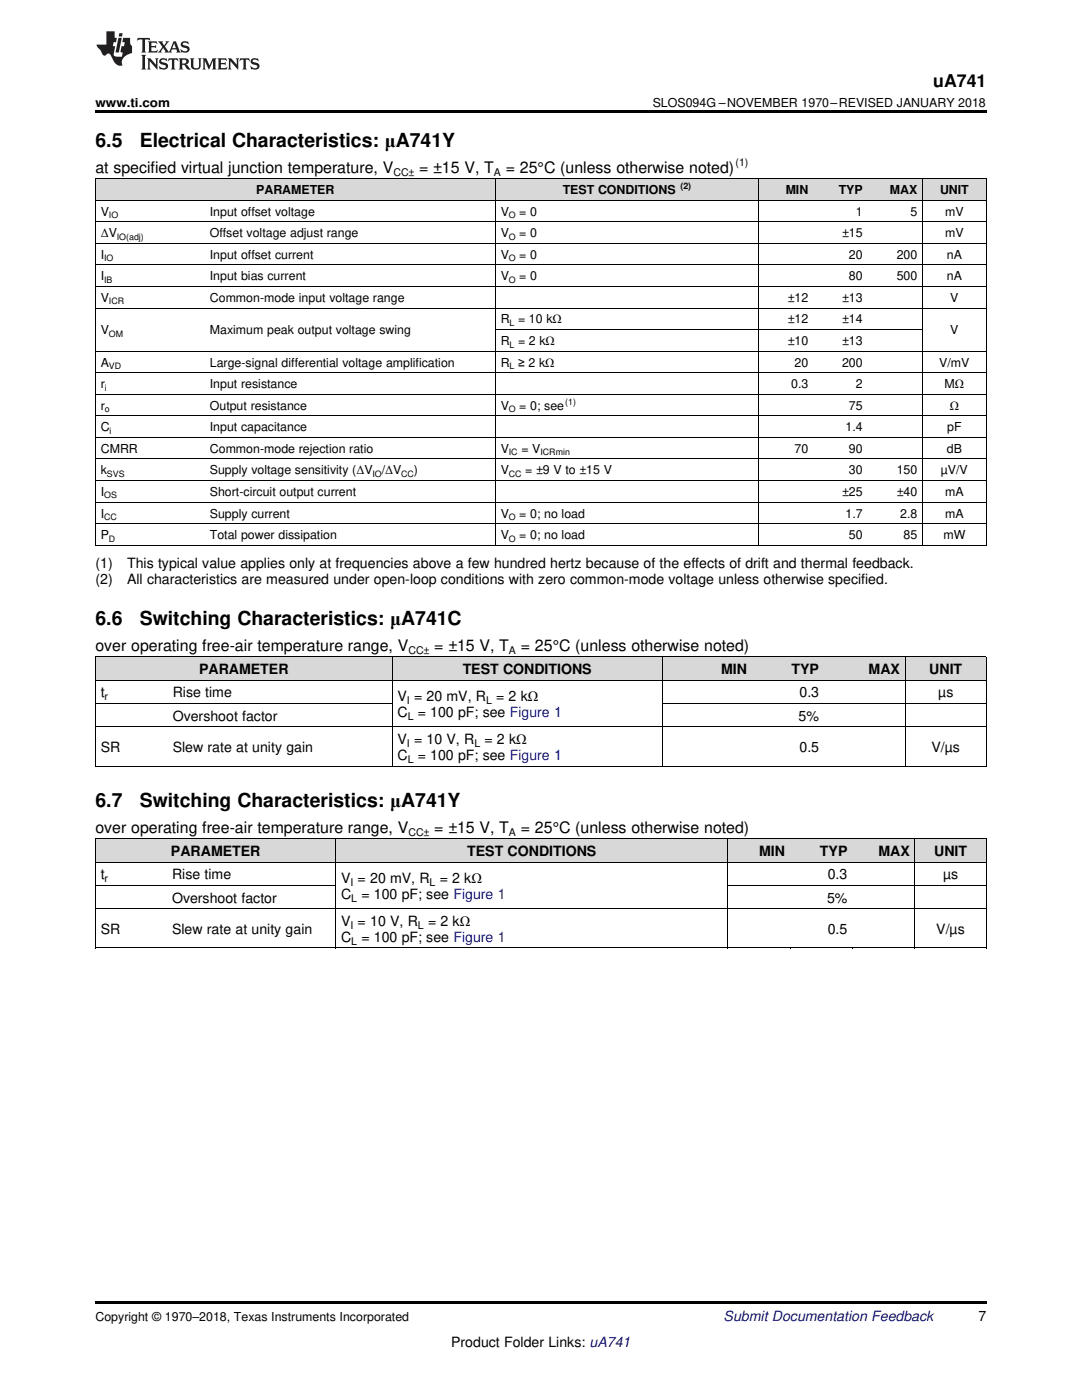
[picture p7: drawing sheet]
<svg xmlns="http://www.w3.org/2000/svg" width="216mm" height="279mm" viewBox="0 0 216 279" stroke-linecap="round" stroke-linejoin="round" font-family="sans-serif">
<defs><g id="words">
<g font-size="3.9">
<text x="19" y="29.3">6.5</text>
<text x="27.9" y="29.3">Electrical Characteristics: μA741Y</text>
<text x="19" y="124.7">6.6</text>
<text x="27.9" y="124.7">Switching Characteristics: μA741C</text>
<text x="19" y="161">6.7</text>
<text x="27.9" y="161">Switching Characteristics: μA741Y</text>
</g>
<text font-size="3.5" x="186.2" y="17.3">uA741</text>
<g font-size="3.2">
<text x="19" y="34.4">at specified virtual junction temperature, V</text>
<text x="83.6" y="34.4">= ±15 V, T</text>
<text x="100.9" y="34.4">= 25°C (unless otherwise noted)</text>
<text x="19" y="129.9">over operating free-air temperature range, V</text>
<text x="86.6" y="129.9">= ±15 V, T</text>
<text x="103.9" y="129.9">= 25°C (unless otherwise noted)</text>
<text x="19" y="166.2">over operating free-air temperature range, V</text>
<text x="86.6" y="166.2">= ±15 V, T</text>
<text x="103.9" y="166.2">= 25°C (unless otherwise noted)</text>
</g>
<g font-size="2.8">
<text x="19" y="113.5">(1)</text>
<text x="25.4" y="113.5">This typical value applies only at frequencies above a few hundred hertz because of the effects of drift and thermal feedback.</text>
<text x="19" y="116.6">(2)</text>
<text x="25.4" y="116.6">All characteristics are measured under open-loop conditions with zero common-mode voltage unless otherwise specified.</text>
<text x="39.7" y="134.5">PARAMETER</text>
<text x="92.3" y="134.5">TEST CONDITIONS</text>
<text x="143.9" y="134.5">MIN</text>
<text x="157.9" y="134.5">TYP</text>
<text x="173.3" y="134.5">MAX</text>
<text x="185.4" y="134.5">UNIT</text>
<text x="20.1" y="139.2">t</text>
<text x="34.5" y="139.2">Rise time</text>
<text x="34.5" y="143.8">Overshoot factor</text>
<text x="79.3" y="139.9">V = 20 mV, R</text>
<text x="79.3" y="143.1">C</text>
<text x="83.4" y="143.1">= 100 pF; see Figure 1</text>
<text x="99" y="139.9">= 2 kΩ</text>
<text x="159.3" y="143.8">5%</text>
<text x="159.5" y="139.2">0.3</text>
<text x="187.2" y="139.2">µs</text>
<text x="79.3" y="148.5">V = 10 V, R</text>
<text x="96.7" y="148.5">= 2 kΩ</text>
<text x="20.1" y="150.1">SR</text>
<text x="34.5" y="150.1">Slew rate at unity gain</text>
<text x="79.3" y="151.7">C</text>
<text x="83.4" y="151.7">= 100 pF; see Figure 1</text>
<text x="159.5" y="150.1">0.5</text>
<text x="185.9" y="150.1">V/µs</text>
<text x="34.1" y="170.8">PARAMETER</text>
<text x="93.2" y="170.8">TEST CONDITIONS</text>
<text x="151.5" y="170.8">MIN</text>
<text x="163.6" y="170.8">TYP</text>
<text x="175.3" y="170.8">MAX</text>
<text x="186.4" y="170.8">UNIT</text>
<text x="20.1" y="175.5">t</text>
<text x="34.3" y="175.5">Rise time</text>
<text x="68.1" y="176.2">V = 20 mV, R</text>
<text x="68.1" y="179.4">C</text>
<text x="72.1" y="179.4">= 100 pF; see Figure 1</text>
<text x="87.7" y="176.2">= 2 kΩ</text>
<text x="165.2" y="175.5">0.3</text>
<text x="188.2" y="175.5">µs</text>
<text x="34.3" y="180.1">Overshoot factor</text>
<text x="68.1" y="184.8">V = 10 V, R</text>
<text x="85.4" y="184.8">= 2 kΩ</text>
<text x="165" y="180.1">5%</text>
<text x="20.1" y="186.4">SR</text>
<text x="34.3" y="186.4">Slew rate at unity gain</text>
<text x="68.1" y="188">C</text>
<text x="72.1" y="188">= 100 pF; see Figure 1</text>
<text x="165.2" y="186.4">0.5</text>
<text x="186.8" y="186.4">V/µs</text>
<text x="195.3" y="263.6">7</text>
<text x="90" y="268.9">Product Folder Links: uA741</text>
</g>
<text font-size="2.8" fill="#0000c8" x="144.4" y="263.6">Submit Documentation Feedback</text>
<g font-size="2.5">
<text x="19" y="21.4">www.ti.com</text>
<text x="130.2" y="21.4">SLOS094G –NOVEMBER 1970–REVISED JANUARY 2018</text>
<text x="51.1" y="38.7">PARAMETER</text>
<text x="112.3" y="38.7">TEST CONDITIONS</text>
<text x="156.8" y="38.7">MIN</text>
<text x="167.4" y="38.7">TYP</text>
<text x="177.6" y="38.7">MAX</text>
<text x="187.6" y="38.7">UNIT</text>
<text x="20.1" y="43">V</text>
<text x="20.1" y="47.3">ΔV</text>
<text x="41.9" y="43">Input offset voltage</text>
<text x="41.9" y="47.3">Offset voltage adjust range</text>
<text x="99.9" y="47.3">V</text>
<text x="99.9" y="43">V</text>
<text x="103.6" y="43">= 0</text>
<text x="103.6" y="47.3">= 0</text>
<text x="168.1" y="47.3">±15</text>
<text x="170.8" y="43">1</text>
<text x="181.7" y="43">5</text>
<text x="188.6" y="43">mV</text>
<text x="188.6" y="47.3">mV</text>
<text x="20.1" y="51.6">I</text>
<text x="41.9" y="51.6">Input offset current</text>
<text x="99.9" y="51.6">V</text>
<text x="103.6" y="51.6">= 0</text>
<text x="169.4" y="51.6">20</text>
<text x="178.9" y="51.6">200</text>
<text x="188.9" y="51.6">nA</text>
<text x="20.1" y="56">I</text>
<text x="41.9" y="56">Input bias current</text>
<text x="99.9" y="56">V</text>
<text x="103.6" y="56">= 0</text>
<text x="169.4" y="56">80</text>
<text x="178.9" y="56">500</text>
<text x="188.9" y="56">nA</text>
<text x="20.1" y="60.3">V</text>
<text x="41.9" y="60.3">Common-mode input voltage range</text>
<text x="99.9" y="64.6">R = 10 kΩ</text>
<text x="157.2" y="64.6">±12</text>
<text x="157.2" y="60.3">±12</text>
<text x="168.1" y="64.6">±14</text>
<text x="168.1" y="60.3">±13</text>
<text x="189.6" y="60.3">V</text>
<text x="20.1" y="66.7">V</text>
<text x="41.9" y="66.7">Maximum peak output voltage swing</text>
<text x="99.9" y="68.9">R = 2 kΩ</text>
<text x="157.2" y="68.9">±10</text>
<text x="168.1" y="68.9">±13</text>
<text x="189.6" y="66.7">V</text>
<text x="20.1" y="73.2">A</text>
<text x="20.1" y="77.5">r</text>
<text x="41.9" y="73.2">Large-signal differential voltage amplification</text>
<text x="41.9" y="77.5">Input resistance</text>
<text x="99.9" y="73.2">R ≥ 2 kΩ</text>
<text x="157.9" y="77.5">0.3</text>
<text x="158.5" y="73.2">20</text>
<text x="168" y="73.2">200</text>
<text x="170.8" y="77.5">2</text>
<text x="187.4" y="73.2">V/mV</text>
<text x="188.5" y="77.5">MΩ</text>
<text x="20.1" y="81.8">r</text>
<text x="41.9" y="81.8">Output resistance</text>
<text x="99.9" y="81.8">V</text>
<text x="103.6" y="81.8">= 0; see</text>
<text x="169.4" y="81.8">75</text>
<text x="189.5" y="81.8">Ω</text>
<text x="20.1" y="86.1">C</text>
<text x="41.9" y="86.1">Input capacitance</text>
<text x="168.7" y="86.1">1.4</text>
<text x="189" y="86.1">pF</text>
<text x="20.1" y="90.4">CMRR</text>
<text x="20.1" y="94.7">k</text>
<text x="41.9" y="94.7">Supply voltage sensitivity (ΔV</text>
<text x="41.9" y="90.4">Common-mode rejection ratio</text>
<text x="76.2" y="94.7">/ΔV</text>
<text x="82.6" y="94.7">)</text>
<text x="99.9" y="94.7">V</text>
<text x="99.9" y="90.4">V</text>
<text x="104" y="90.4">= V</text>
<text x="104.8" y="94.7">= ±9 V to ±15 V</text>
<text x="158.5" y="90.4">70</text>
<text x="169.4" y="94.7">30</text>
<text x="169.4" y="90.4">90</text>
<text x="178.9" y="94.7">150</text>
<text x="187.7" y="94.7">µV/V</text>
<text x="188.9" y="90.4">dB</text>
<text x="20.1" y="99">I</text>
<text x="41.9" y="99">Short-circuit output current</text>
<text x="168.1" y="99">±25</text>
<text x="179" y="99">±40</text>
<text x="188.6" y="99">mA</text>
<text x="20.1" y="103.3">I</text>
<text x="20.1" y="107.6">P</text>
<text x="41.9" y="103.3">Supply current</text>
<text x="41.9" y="107.6">Total power dissipation</text>
<text x="99.9" y="107.6">V</text>
<text x="99.9" y="103.3">V</text>
<text x="103.6" y="103.3">= 0; no load</text>
<text x="103.6" y="107.6">= 0; no load</text>
<text x="168.7" y="103.3">1.7</text>
<text x="169.4" y="107.6">50</text>
<text x="179.6" y="103.3">2.8</text>
<text x="180.3" y="107.6">85</text>
<text x="188.2" y="107.6">mW</text>
<text x="188.6" y="103.3">mA</text>
<text x="19" y="263.6">Copyright © 1970–2018, Texas Instruments Incorporated</text>
</g>
<g font-size="2.1">
<text x="78.5" y="35.1">CC±</text>
<text x="98.6" y="35.1">A</text>
<text x="146.8" y="33.2">(1)</text>
<text x="81.5" y="130.5">CC±</text>
<text x="101.6" y="130.5">A</text>
<text x="20.9" y="139.7">r</text>
<text x="81.2" y="140.5">I</text>
<text x="81.4" y="143.7">L</text>
<text x="97" y="140.5">L</text>
<text x="81.2" y="149">I</text>
<text x="94.7" y="149">L</text>
<text x="81.4" y="152.2">L</text>
<text x="81.5" y="166.8">CC±</text>
<text x="101.6" y="166.8">A</text>
<text x="20.9" y="176">r</text>
<text x="70" y="176.8">I</text>
<text x="70.1" y="180">L</text>
<text x="85.7" y="176.8">L</text>
<text x="70" y="185.3">I</text>
<text x="83.4" y="185.3">L</text>
<text x="70.1" y="188.5">L</text>
</g>
<g font-size="1.8">
<text x="135.8" y="37.7">(2)</text>
<text x="21.7" y="43.5">IO</text>
<text x="23.3" y="47.8">IO(adj)</text>
<text x="101.5" y="43.5">O</text>
<text x="101.5" y="47.8">O</text>
<text x="20.8" y="52.1">IO</text>
<text x="101.5" y="52.1">O</text>
<text x="20.8" y="56.4">IB</text>
<text x="101.5" y="56.4">O</text>
<text x="21.7" y="60.7">ICR</text>
<text x="101.7" y="65.1">L</text>
<text x="21.7" y="67.2">OM</text>
<text x="101.7" y="69.4">L</text>
<text x="20.9" y="78">i</text>
<text x="21.7" y="73.7">VD</text>
<text x="101.7" y="73.7">L</text>
<text x="20.9" y="82.3">o</text>
<text x="101.5" y="82.3">O</text>
<text x="112.8" y="80.8">(1)</text>
<text x="21.9" y="86.6">i</text>
<text x="21.3" y="95.2">SVS</text>
<text x="74.3" y="95.2">IO</text>
<text x="80" y="95.2">CC</text>
<text x="101.5" y="95.2">CC</text>
<text x="101.5" y="90.9">IC</text>
<text x="107.8" y="90.9">ICRmin</text>
<text x="20.8" y="99.5">OS</text>
<text x="20.8" y="103.8">CC</text>
<text x="101.5" y="103.8">O</text>
<text x="21.7" y="108.1">D</text>
<text x="101.5" y="108.1">O</text>
</g>
</g></defs>
<g fill="#d8d8d8">
<path d="M19.1 167.4h14.2v4.7h-14.2z"/>
<path d="M33.3 167.4h33.7v4.7h-33.7z"/>
<path d="M67 167.4h78.3v4.7h-78.3z"/>
<path d="M145.3 167.4h12.4v4.7h-12.4z"/>
<path d="M157.7 167.4h12.5v4.7h-12.5z"/>
<path d="M170.2 167.4h12.4v4.7h-12.4z"/>
<path d="M182.6 167.4h14.3v4.7h-14.3z"/>
<path d="M19.1 131.1h14.3v4.7h-14.3z"/>
<path d="M33.4 131.1h44.9v4.7h-44.9z"/>
<path d="M78.3 131.1h53.9v4.7h-53.9z"/>
<path d="M132.2 131.1h17.9v4.7h-17.9z"/>
<path d="M150.1 131.1h14.4v4.7h-14.4z"/>
<path d="M164.5 131.1h16.2v4.7h-16.2z"/>
<path d="M180.7 131.1h16.1v4.7h-16.1z"/>
<path d="M19.1 35.7h21.7v4.3h-21.7z"/>
<path d="M40.8 35.7h58v4.3h-58z"/>
<path d="M98.8 35.7h52.7v4.3h-52.7z"/>
<path d="M151.5 35.7h10.8v4.3h-10.8z"/>
<path d="M162.3 35.7h10.9v4.3h-10.9z"/>
<path d="M173.2 35.7h10.9v4.3h-10.9z"/>
<path d="M184.1 35.7h12.7v4.3h-12.7z"/>
</g>
<g fill="#000">
<path d="M19.1 22h177.8v.5h-177.8zM19.1 108.8l.1 .1zM98.7 108.8l.1 .1zM151.4 108.8l.1 .1zM162.2 108.8l.1 .1zM173.1 108.8l.1 .1zM184 108.8l.1 .1zM196.7 108.8l.1 .1zM19.1 152.9h.1zM78.2 152.9h.1zM132.1 152.9h.1zM150 152.9h.1z"/>
<path d="M164.4 152.9h.1zM180.6 152.9h.1zM196.7 152.9h.1zM19.1 189.2h.1zM66.9 189.2h.1zM145.2 189.2h.1zM157.6 189.2h.1zM170.1 189.2h.1zM182.5 189.2h.1zM196.7 189.2h.2zM19.1 259.7h177.8v.5h-177.8z"/>
</g>
<g fill="none" stroke="#000" stroke-width=".2">
<path d="M19.1 40h177.7M19.1 35.6h177.7M19.1 35.7v73.2M98.8 35.7v73.2M151.4 35.7v73.2M184.1 35.7v73.2M196.8 35.7v73.2M19.1 57.2h177.7M19.1 52.9h177.7M19.1 48.6h177.7M19.1 44.3h177.7M19.1 78.7h177.7"/>
<path d="M19.1 74.4h177.7M19.1 70.1h177.7M19.1 61.5h177.7M98.8 65.8h85.3M19.1 95.9h177.7M19.1 91.6h177.7M19.1 87.3h177.7M19.1 83h177.7M19.1 108.8h177.7M19.1 104.5h177.7M19.1 100.2h177.7M19.1 135.7h177.7"/>
<path d="M19.1 131.1h177.7M19.1 131.1v21.8M78.2 131.1v21.8M132.1 131.1v21.8M180.6 131.1v21.8M196.8 131.1v21.8M19.1 152.9h177.7M19.1 145h177.7M19.1 140.4h59.2M132.2 140.4h64.6M19.1 176.7h47.9M19.1 172h177.7"/>
<path d="M19.1 167.4h177.7M19.1 167.4v21.8M67 167.4v21.8M145.2 167.4v21.8M145.3 176.7h51.5M182.5 167.4v21.8M196.8 167.4v21.8M19.1 189.2h177.8M19.1 181.3h177.7"/>
</g>
<g fill="#221f1f">
<path d="M27.5 7.6l-.1 .5 .4-.2h.6v.1v2.1l-.2 .4h1l-.3-.4v-2.1l.1-.1h.5l.5 .2-.2-.5zM29.5 8.3l.2 .3v1.5l-.2 .4h1.8l.2-.6a1.04 1.04 0 0 1-1.3 .2v-.7h.6l.3 .2v-.6l-.3 .2h-.6v-.6l.8-.1 .4 .3-.2-.5zM31.5 8.3l.9 1.1-.9 1.1h.8l-.2-.2 .5-.7 .4 .7-.2 .2h1.5l-.1-.2 .1-.4h.9l.1 .4-.2 .2h1l-.3-.3-.7-1.9h-.5l-.9 2-.8-1 .9-1h-.8l.1 .3-.3 .5-.4-.6 .2-.2zM34.7 8.6l.4 1h-.7zM36.3 8.4a.63 .63 0 0 0-.2 .7 .63 .63 0 0 0 .6 .4l.6 .2 .1 .2a.75 .75 0 0 1-.7 .4 .75 .75 0 0 1-.6-.5l.1 .7 .1-.1a1.11 1.11 0 0 0 1.5-.6 1.13 1.13 0 0 0-1.2-.8l-.1-.4a1.04 1.04 0 0 1 1.2 .2l-.2-.5-.1 .1-.5-.2zM28.2 10.9l.2 .4v2.2l-.2 .4h1l-.3-.4v-2.2l.3-.4zM29.3 11.6l.3 .4v1.5l-.3 .4h.8l-.2-.4v-1.3l1.5 1.7v-1.9l.2-.4h-.7l.2 .4v.9l-1.1-1.3zM32 11.8a.62 .62 0 0 0-.2 .7 .62 .62 0 0 0 .6 .4l.6 .1 .1 .3a.76 .76 0 0 1-.7 .3 .76 .76 0 0 1-.6-.4l.1 .7 .1-.1a1.11 1.11 0 0 0 1.5-.6 1.13 1.13 0 0 0-1.2-.8l-.1-.4a1.04 1.04 0 0 1 1.2 .2l-.2-.6-.1 .1-.5-.1zM33.7 11.6l-.2 .6a.61 .61 0 0 1 .8-.3v1.6l-.2 .4h.9l-.2-.4v-1.6a.63 .63 0 0 1 .8 .3l-.2-.6zM35.6 11.6l.3 .4v1.5l-.3 .4h1l-.2-.2v-.8l.5 .2a.76 .76 0 0 0 1.2 .7l-1-1a.58 .58 0 0 0 .6-.5 .58 .58 0 0 0-.5-.6zM36.4 11.9h.1a.45 .45 0 0 1 .5 .1 .45 .45 0 0 1 .1 .5l-.7 .2zM37.9 11.6l.2 .2a2.17 2.17 0 0 0 .3 1.9 .99 .99 0 0 0 1.6-.6v-1.1l.2-.4h-.7l.2 .2a1.92 1.92 0 0 1-.2 1.8 .6 .6 0 0 1-.9-.5v-1.1l.2-.4zM40.4 11.6l.2 .4v1.5l-.2 .4h.7l-.2-.4v-1.4l.8 1.8 .8-1.8v1.4l-.2 .4h.9l-.2-.4v-1.5l.2-.4h-.8l-.6 1.5-.6-1.5zM43.4 11.6l.2 .4v1.5l-.2 .4h1.8l.2-.6a1.04 1.04 0 0 1-1.3 .1v-.6h.5l.4 .2v-.6l-.4 .2h-.5v-.7h.8l.3 .3-.1-.6zM45.5 11.6l.2 .4v1.5l-.2 .4h.7l-.2-.4v-1.3l1.5 1.7v-1.9l.2-.4h-.7l.2 .4v.9l-1.1-1.3zM47.9 11.6l-.1 .6a.61 .61 0 0 1 .8-.3v1.6l-.3 .4h1l-.3-.4 .1-1.6a.63 .63 0 0 1 .7 .3l-.1-.6zM50.2 11.8a.62 .62 0 0 0-.2 .7 .62 .62 0 0 0 .6 .4l.6 .1 .2 .3a.76 .76 0 0 1-.8 .3 .76 .76 0 0 1-.6-.4l.1 .7 .2-.1a1.11 1.11 0 0 0 1.5-.6 1.13 1.13 0 0 0-1.3-.8l-.1-.4a1.04 1.04 0 0 1 1.2 .2l-.1-.6-.2 .1-.5-.1z"/>
<path d="M21.2 6.3v2.6h-1.9l.1 .4 .7 .9a.91 .91 0 0 0 1 .8 .56 .56 0 0 1 .5-.3 .56 .56 0 0 1 .5 .3l.4 .8a1.53 1.53 0 0 0 1.9 1.2 1.54 1.54 0 0 1 1-2.1l.9-.3v-1.4a1.52 1.52 0 0 1-.3-1.6h-1.4l-.2 .8h.5l-.2 .8h-.4l-.2 1v.2l.4 .1-.2 .8a1.93 1.93 0 0 1-1.6-.3l.3-1.8h-.5l.2-.8h.4l.2-.8h-.4v-1.3zM23.6 7.6l-.6 2.9h.7l.6-2.9zM23.8 6.6l-.1 .7h.6l.2-.7z"/>
</g>
<use href="#words"/>
</svg>
